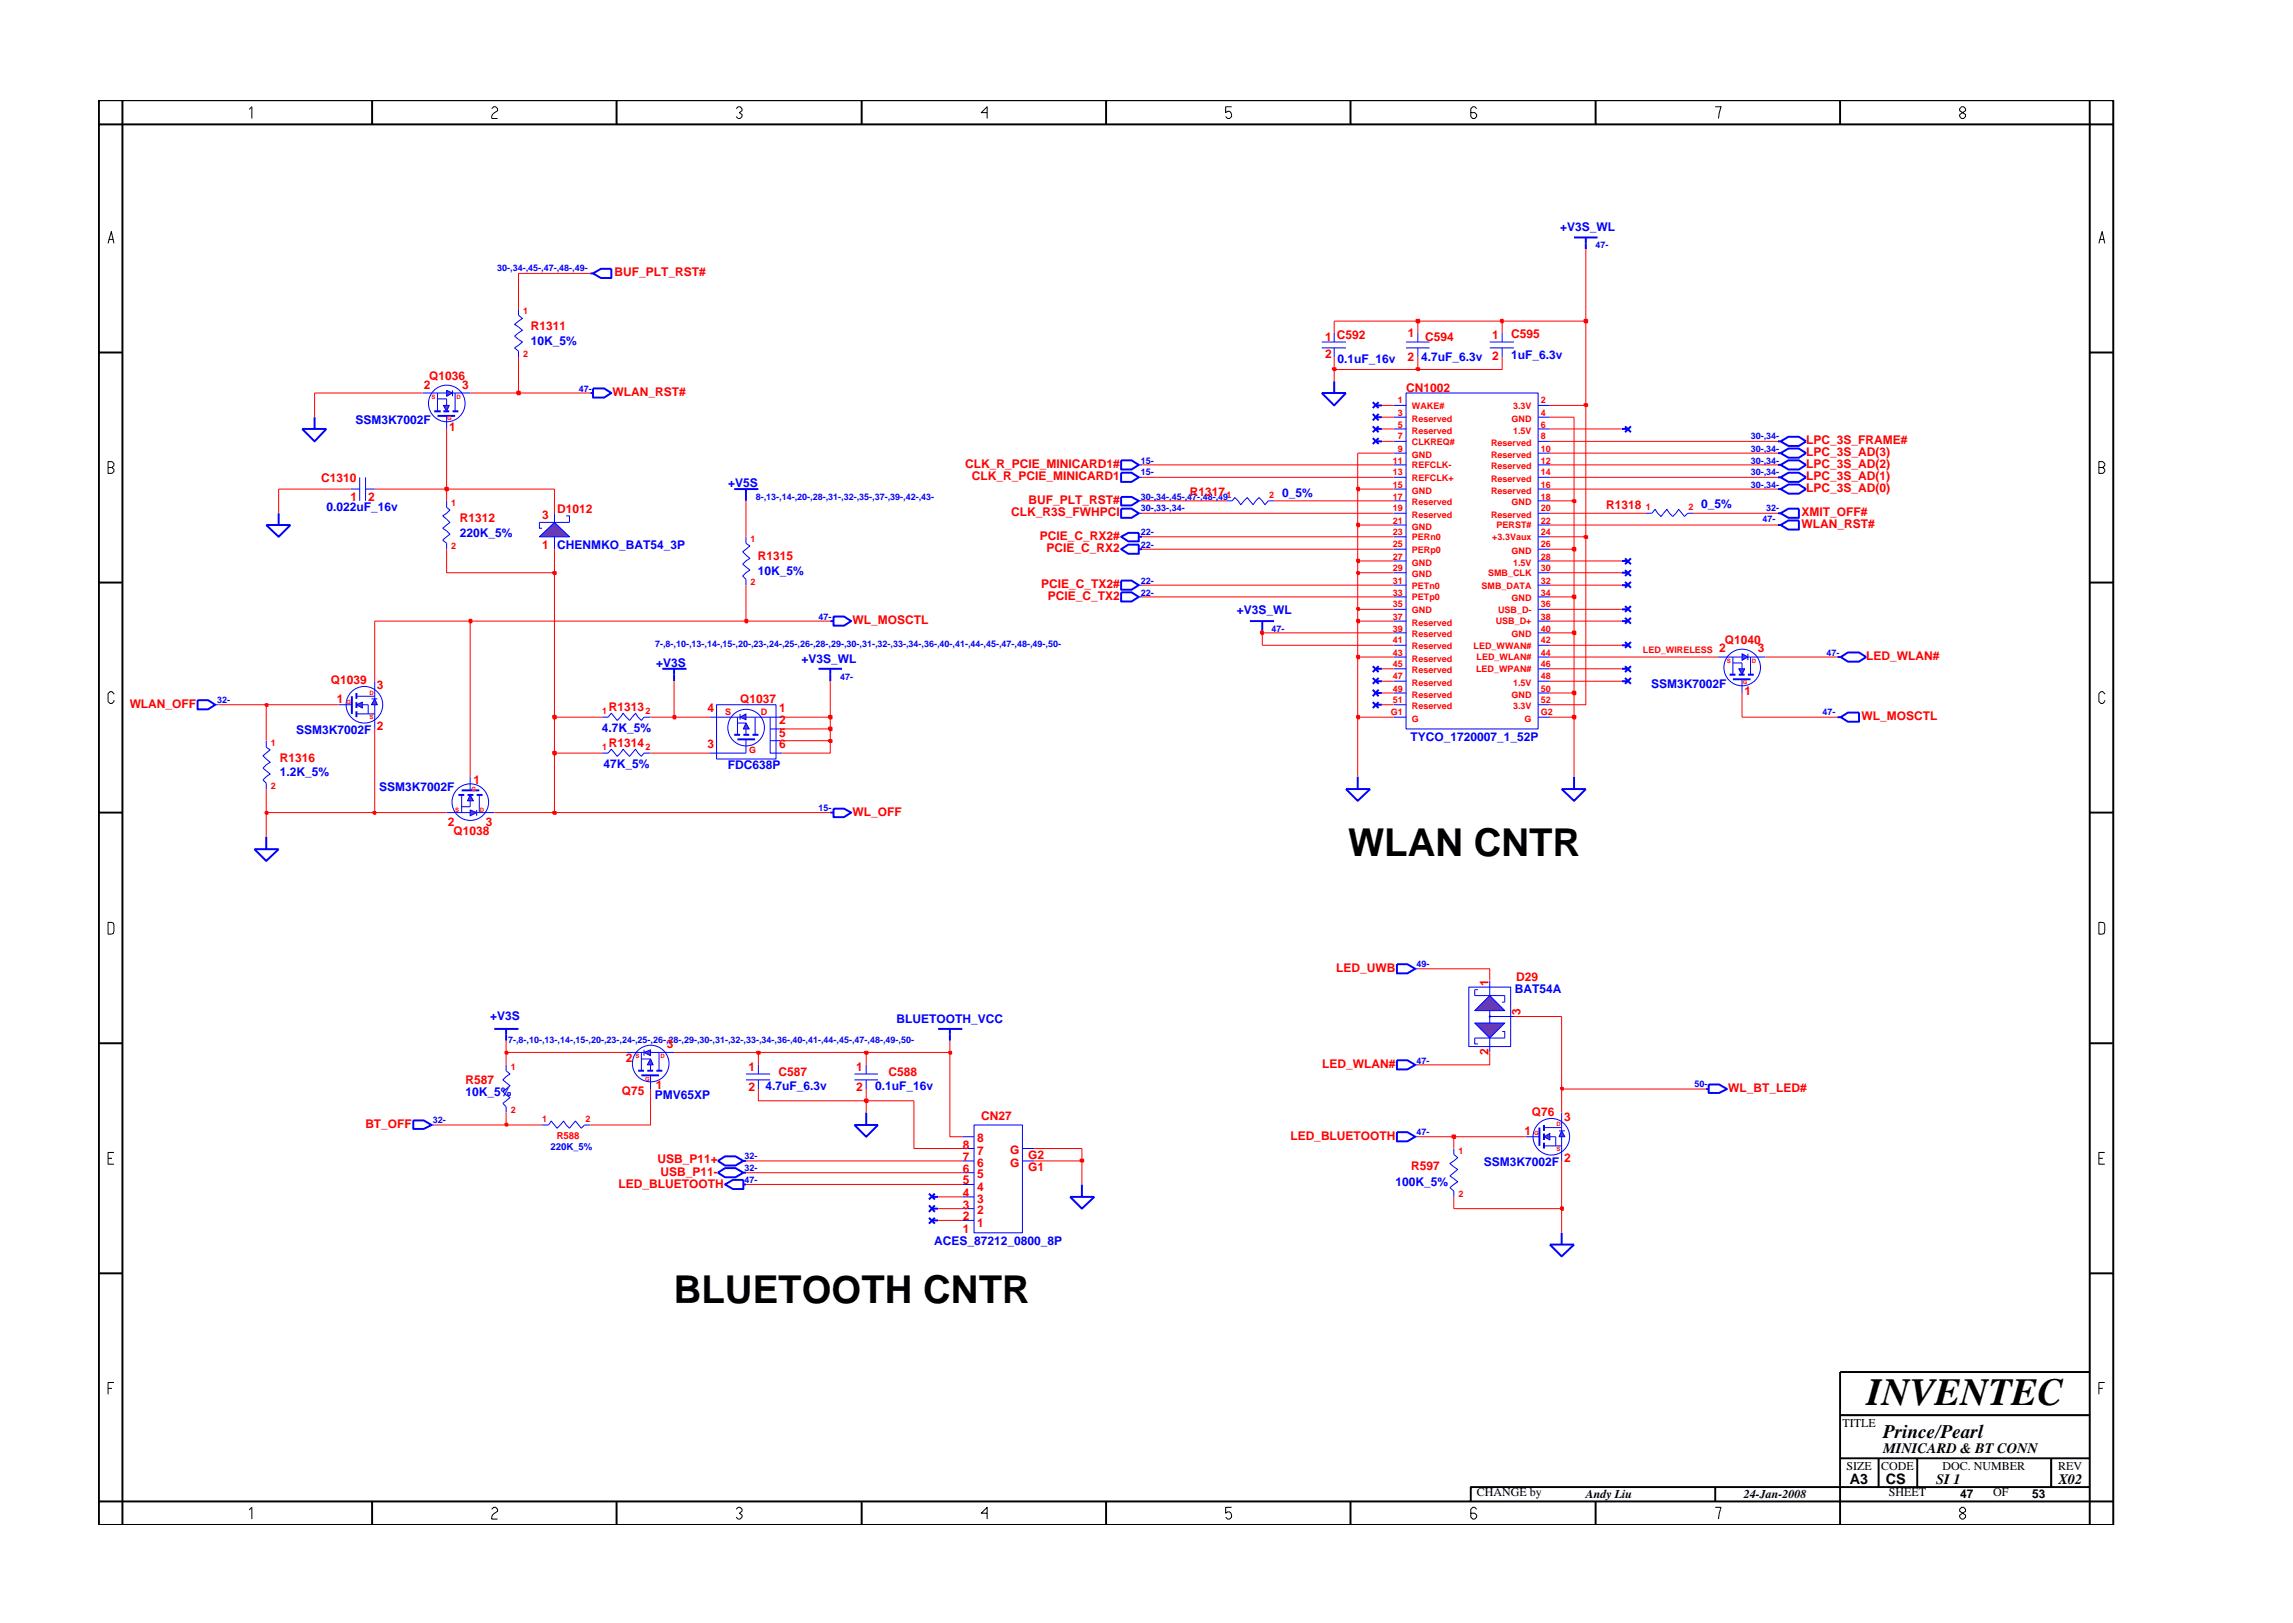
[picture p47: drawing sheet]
<svg xmlns="http://www.w3.org/2000/svg" width="297mm" height="210mm" viewBox="0 0 297 210" stroke-linecap="round" stroke-linejoin="round" font-family="sans-serif">
<defs><g id="words">
<g font-size="5">
<text x="174.6" y="110.9">WLAN CNTR</text>
<text x="87.3" y="168.8">BLUETOOTH CNTR</text>
<text x="241.8" y="182">INVENTEC</text>
</g>
<text font-size="2.5" x="244" y="186.3">Prince/Pearl</text>
<g font-size="1.9">
<text x="244" y="188.2">MINICARD &amp; BT CONN</text>
<text x="239.6" y="192.2">A3</text>
<text x="244.3" y="192.3">CS</text>
<text x="250.8" y="192.2">SI 1</text>
<text x="266.6" y="192.2">X02</text>
</g>
<g font-size="1.6" fill="#00f">
<text x="202.1" y="29.9">+V3S_WL</text>
<text x="68.8" y="44.7">10K_5%</text>
<text x="173.3" y="47">0.1uF_16v</text>
<text x="184.1" y="46.7">4.7uF_6.3v</text>
<text x="195.8" y="46.5">1uF_6.3v</text>
<text x="46.1" y="55">SSM3K7002F</text>
<text x="94.3" y="63.1">+V5S</text>
<text x="166.1" y="64.4">0_5%</text>
<text x="220.4" y="65.8">0_5%</text>
<text x="42.3" y="66.2">0.022uF_16v</text>
<text x="59.5" y="69.5">220K_5%</text>
<text x="72.2" y="71.1">CHENMKO_BAT54_3P</text>
<text x="98.2" y="74.5">10K_5%</text>
<text x="160.2" y="79.6">+V3S_WL</text>
<text x="85" y="86.4">+V3S</text>
<text x="103.8" y="85.9">+V3S_WL</text>
<text x="213.9" y="89.1">SSM3K7002F</text>
<text x="38.4" y="95.1">SSM3K7002F</text>
<text x="77.9" y="94.9">4.7K_5%</text>
<text x="182.7" y="96">TYCO_1720007_1_52P</text>
<text x="36.3" y="100.5">1.2K_5%</text>
<text x="78.2" y="99.5">47K_5%</text>
<text x="94.3" y="99.7">FDC638P</text>
<text x="49.1" y="102.5">SSM3K7002F</text>
<text x="196.3" y="128.6">BAT54A</text>
<text x="63.5" y="132.1">+V3S</text>
<text x="116.1" y="132.5">BLUETOOTH_VCC</text>
<text x="60.3" y="142">10K_5%</text>
<text x="84.8" y="142.3">PMV65XP</text>
<text x="99.2" y="141.2">4.7uF_6.3v</text>
<text x="113.4" y="141.1">0.1uF_16v</text>
<text x="180.8" y="153.6">100K_5%</text>
<text x="192.2" y="151.1">SSM3K7002F</text>
<text x="121" y="161.3">ACES_87212_0800_8P</text>
</g>
<g font-size="1.6" fill="#f00">
<text x="79.6" y="35.7">BUF_PLT_RST#</text>
<text x="68.8" y="42.8">R1311</text>
<text x="171.6" y="44.1">1 C592</text>
<text x="171.6" y="46.4">2</text>
<text x="182.3" y="46.7">2</text>
<text x="182.4" y="43.7">1</text>
<text x="184.6" y="44.2">C594</text>
<text x="193.3" y="44">1</text>
<text x="193.3" y="46.7">2</text>
<text x="195.8" y="43.8">C595</text>
<text x="54.9" y="50.4">2</text>
<text x="55.6" y="49.3">Q1036</text>
<text x="59.9" y="50.4">3</text>
<text x="79.4" y="51.3">WLAN_RST#</text>
<text x="182.1" y="50.7">CN1002</text>
<text x="58.2" y="55.8">1</text>
<text x="234" y="57.5">LPC_3S_FRAME#</text>
<text x="234" y="59.1">LPC_3S_AD(3)</text>
<text x="41.6" y="62.4">C1310</text>
<text x="45.4" y="64.9">1</text>
<text x="47.7" y="64.9">2</text>
<text x="125" y="60.6">CLK_R_PCIE_MINICARD1#</text>
<text x="125.9" y="62.2">CLK_R_PCIE_MINICARD1</text>
<text x="133.2" y="65.3">BUF_PLT_RST#</text>
<text x="154.1" y="64.2">R1317</text>
<text x="208.1" y="66">R1318</text>
<text x="234" y="60.6">LPC_3S_AD(2)</text>
<text x="234" y="62.2">LPC_3S_AD(1)</text>
<text x="234" y="63.8">LPC_3S_AD(0)</text>
<text x="59.5" y="67.7">R1312</text>
<text x="70.2" y="71.1">1</text>
<text x="70.2" y="67.3">3</text>
<text x="72.2" y="66.5">D1012</text>
<text x="131" y="66.8">CLK_R3S_FWHPCI</text>
<text x="134.7" y="70">PCIE_C_RX2#</text>
<text x="135.6" y="71.5">PCIE_C_RX2</text>
<text x="233.4" y="68.4">WLAN_RST#</text>
<text x="233.4" y="66.8">XMIT_OFF#</text>
<text x="98.2" y="72.5">R1315</text>
<text x="134.9" y="76.2">PCIE_C_TX2#</text>
<text x="135.7" y="77.7">PCIE_C_TX2</text>
<text x="110.4" y="80.9">WL_MOSCTL</text>
<text x="223.4" y="83.5">Q1040</text>
<text x="42.9" y="88.6">Q1039</text>
<text x="48.8" y="89.3">3</text>
<text x="222.7" y="84.5">2</text>
<text x="227.7" y="84.5">3</text>
<text x="241.8" y="85.5">LED_WLAN#</text>
<text x="16.8" y="91.7">WLAN_OFF</text>
<text x="43.6" y="91.1">1</text>
<text x="48.8" y="94.5">2</text>
<text x="78.9" y="92.1">R1313</text>
<text x="91.6" y="92.3">4</text>
<text x="95.9" y="91.1">Q1037</text>
<text x="101" y="92.3">1</text>
<text x="101" y="93.8">2</text>
<text x="101" y="95.4">5</text>
<text x="226" y="90">1</text>
<text x="241.2" y="93.2">WL_MOSCTL</text>
<text x="36.3" y="98.7">R1316</text>
<text x="61.3" y="101.6">1</text>
<text x="78.9" y="96.8">R1314</text>
<text x="91.6" y="96.9">3</text>
<text x="101" y="96.9">6</text>
<text x="58" y="107">2</text>
<text x="62.9" y="107">3</text>
<text x="110.4" y="105.7">WL_OFF</text>
<text x="58.7" y="108.1">Q1038</text>
<text x="173.1" y="125.9">LED_UWB</text>
<text x="192.8" y="127.7" transform="rotate(-90 192.8 127.7)">1</text>
<text x="196.4" y="127">D29</text>
<text x="197" y="131.5" transform="rotate(-90 197 131.5)">3</text>
<text x="81.1" y="137.6">2</text>
<text x="86.4" y="135.7">3</text>
<text x="192.8" y="136.7" transform="rotate(-90 192.8 136.7)">2</text>
<text x="60.3" y="140.5">R587</text>
<text x="80.6" y="141.9">Q75</text>
<text x="84.9" y="141.1">1</text>
<text x="97" y="138.7">1</text>
<text x="97" y="141.4">2</text>
<text x="100.9" y="139.5">C587</text>
<text x="110.9" y="138.7">1</text>
<text x="110.9" y="141.4">2</text>
<text x="115.1" y="139.5">C588</text>
<text x="171.3" y="138.4">LED_WLAN#</text>
<text x="223.9" y="141.4">WL_BT_LED#</text>
<text x="47.3" y="146.1">BT_OFF</text>
<text x="124.7" y="148.8">8</text>
<text x="126.6" y="149.6">7</text>
<text x="126.6" y="148">8</text>
<text x="127.1" y="145">CN27</text>
<text x="130.8" y="149.5">G</text>
<text x="167.2" y="147.7">LED_BLUETOOTH</text>
<text x="197.5" y="147.1">1</text>
<text x="198.4" y="144.6">Q76</text>
<text x="202.6" y="145.2">3</text>
<text x="80.1" y="153.9">LED_BLUETOOTH</text>
<text x="85.2" y="150.7">USB_P11+</text>
<text x="85.6" y="152.3">USB_P11-</text>
<text x="124.7" y="155.1">4</text>
<text x="124.7" y="153.4">5</text>
<text x="124.7" y="151.9">6</text>
<text x="124.7" y="150.4">7</text>
<text x="126.6" y="155.8">3</text>
<text x="126.6" y="154.3">4</text>
<text x="126.6" y="152.7">5</text>
<text x="126.6" y="151.1">6</text>
<text x="130.8" y="151.2">G</text>
<text x="133.2" y="151.7">G1</text>
<text x="133.2" y="150.2">G2</text>
<text x="182.8" y="151.6">R597</text>
<text x="202.6" y="150.5">2</text>
<text x="124.7" y="156.6">3</text>
<text x="124.7" y="159.7">1</text>
<text x="124.7" y="158.1">2</text>
<text x="126.6" y="158.9">1</text>
<text x="126.6" y="157.3">2</text>
</g>
<g font-size="1.6">
<text x="238.7" y="184.8">TITLE</text>
<text x="239.2" y="190.4">SIZE</text>
<text x="243.7" y="190.4">CODE</text>
<text x="251.6" y="190.4">DOC. NUMBER</text>
<text x="266.6" y="190.4">REV</text>
<text x="191.3" y="193.9">CHANGE by</text>
<text x="205.4" y="194.1">Andy Liu</text>
<text x="225.9" y="194.1">24-Jan-2008</text>
<text x="244.7" y="193.9">SHEET</text>
<text x="253.9" y="194.1">47</text>
<text x="258.2" y="193.9">OF</text>
<text x="263.3" y="194.1">53</text>
</g>
<g font-size="1.2" fill="#00f">
<text x="64.4" y="35.1">30-,34-,45-,47-,48-,49-</text>
<text x="206.7" y="32.1">47-</text>
<text x="75" y="50.7">47-</text>
<text x="226.8" y="56.9">30-,34-</text>
<text x="226.8" y="58.5">30-,34-</text>
<text x="97.9" y="64.8">8-,13-,14-,20-,28-,31-,32-,35-,37-,39-,42-,43-</text>
<text x="147.8" y="60.1">15-</text>
<text x="147.8" y="64.7">30-,34-,45-,47-,48-,49-</text>
<text x="147.8" y="61.6">15-</text>
<text x="226.8" y="61.6">30-,34-</text>
<text x="226.8" y="63.2">30-,34-</text>
<text x="226.8" y="60.1">30-,34-</text>
<text x="147.8" y="71">22-</text>
<text x="147.8" y="66.2">30-,33-,34-</text>
<text x="147.8" y="69.4">22-</text>
<text x="228.3" y="67.7">47-</text>
<text x="228.8" y="66.2">32-</text>
<text x="147.8" y="75.6">22-</text>
<text x="147.8" y="77.2">22-</text>
<text x="84.9" y="83.8">7-,8-,10-,13-,14-,15-,20-,23-,24-,25-,26-,28-,29-,30-,31-,32-,33-,34-,36-,40-,41-,44-,45-,47-,48-,49-,50-</text>
<text x="106" y="80.3">47-</text>
<text x="164.7" y="81.8">47-</text>
<text x="108.8" y="88.1">47-</text>
<text x="236.6" y="84.9">47-</text>
<text x="28.1" y="91.1">32-</text>
<text x="236.1" y="92.6">47-</text>
<text x="106" y="105.1">15-</text>
<text x="183.5" y="125.3">49-</text>
<text x="65.8" y="135.1">7-,8-,10-,13-,14-,15-,20-,23-,24-,25-,26-,28-,29-,30-,31-,32-,33-,34-,36-,40-,41-,44-,45-,47-,48-,49-,50-</text>
<text x="183.5" y="137.8">47-</text>
<text x="219.5" y="140.8">50-</text>
<text x="56.1" y="145.5">32-</text>
<text x="71.3" y="149">220K_5%</text>
<text x="183.5" y="147.1">47-</text>
<text x="96.5" y="150.1">32-</text>
<text x="96.5" y="153.3">47-</text>
<text x="96.5" y="151.8">32-</text>
</g>
<g font-size="1.2" fill="#f00">
<text x="67.8" y="40.7">1</text>
<text x="67.8" y="46.3">2</text>
<text x="181.1" y="52.3">1</text>
<text x="181.1" y="53.9">3</text>
<text x="182.9" y="53">WAKE#</text>
<text x="196" y="53">3.3V</text>
<text x="199.6" y="53.9">4</text>
<text x="199.6" y="52.3">2</text>
<text x="181.1" y="58.5">9</text>
<text x="181.1" y="56.9">7</text>
<text x="181.1" y="55.4">5</text>
<text x="182.9" y="59.3">GND</text>
<text x="182.9" y="57.6">CLKREQ#</text>
<text x="182.9" y="56.2">Reserved</text>
<text x="182.9" y="54.6">Reserved</text>
<text x="193.2" y="57.8">Reserved</text>
<text x="193.2" y="59.3">Reserved</text>
<text x="195.8" y="54.6">GND</text>
<text x="196" y="56.2">1.5V</text>
<text x="199.6" y="55.4">6</text>
<text x="199.6" y="56.9">8</text>
<text x="199.6" y="58.5">10</text>
<text x="58.4" y="65.6">1</text>
<text x="158.9" y="64.5">1</text>
<text x="164.4" y="64.5">2</text>
<text x="180.4" y="61.6">13</text>
<text x="180.4" y="60.1">11</text>
<text x="180.4" y="63.2">15</text>
<text x="180.4" y="64.7">17</text>
<text x="182.9" y="62.3">REFCLK+</text>
<text x="182.9" y="60.7">REFCLK-</text>
<text x="182.9" y="64">GND</text>
<text x="182.9" y="65.5">Reserved</text>
<text x="193.2" y="64">Reserved</text>
<text x="193.2" y="62.4">Reserved</text>
<text x="193.2" y="60.8">Reserved</text>
<text x="195.8" y="65.5">GND</text>
<text x="199.6" y="63.2">16</text>
<text x="199.6" y="64.7">18</text>
<text x="199.6" y="60.1">12</text>
<text x="199.6" y="61.6">14</text>
<text x="58.4" y="71.1">2</text>
<text x="97.2" y="70.2">1</text>
<text x="180.4" y="69.4">23</text>
<text x="180.4" y="70.9">25</text>
<text x="180.4" y="67.8">21</text>
<text x="180.4" y="66.2">19</text>
<text x="182.9" y="67.1">Reserved</text>
<text x="182.9" y="70">PERn0</text>
<text x="182.9" y="71.6">PERp0</text>
<text x="182.9" y="68.6">GND</text>
<text x="193.2" y="67.1">Reserved</text>
<text x="193.3" y="70">+3.3Vaux</text>
<text x="193.9" y="68.5">PERST#</text>
<text x="195.8" y="71.7">GND</text>
<text x="199.6" y="67.8">22</text>
<text x="199.6" y="66.2">20</text>
<text x="199.6" y="70.9">26</text>
<text x="199.6" y="69.4">24</text>
<text x="213.2" y="66.1">1</text>
<text x="218.8" y="66.1">2</text>
<text x="97.2" y="75.8">2</text>
<text x="180.4" y="75.6">31</text>
<text x="180.4" y="77.2">33</text>
<text x="180.4" y="72.5">27</text>
<text x="180.4" y="74">29</text>
<text x="182.9" y="76.2">PETn0</text>
<text x="182.9" y="77.8">PETp0</text>
<text x="182.9" y="73.3">GND</text>
<text x="182.9" y="74.8">GND</text>
<text x="191.9" y="76.2">SMB_DATA</text>
<text x="192.8" y="74.6">SMB_CLK</text>
<text x="195.8" y="77.9">GND</text>
<text x="196" y="73.3">1.5V</text>
<text x="199.6" y="77.2">34</text>
<text x="199.6" y="74">30</text>
<text x="199.6" y="75.6">32</text>
<text x="199.6" y="72.5">28</text>
<text x="180.4" y="78.7">35</text>
<text x="180.4" y="80.3">37</text>
<text x="180.4" y="81.8">39</text>
<text x="180.4" y="83.3">41</text>
<text x="182.9" y="79.4">GND</text>
<text x="182.9" y="81.1">Reserved</text>
<text x="182.9" y="82.6">Reserved</text>
<text x="193.8" y="80.9">USB_D+</text>
<text x="194.1" y="79.4">USB_D-</text>
<text x="195.8" y="82.6">GND</text>
<text x="199.6" y="83.3">42</text>
<text x="199.6" y="81.8">40</text>
<text x="199.6" y="80.3">38</text>
<text x="199.6" y="78.7">36</text>
<text x="180.4" y="86.5">45</text>
<text x="180.4" y="88">47</text>
<text x="180.4" y="89.6">49</text>
<text x="180.4" y="84.9">43</text>
<text x="182.9" y="85.7">Reserved</text>
<text x="182.9" y="87.2">Reserved</text>
<text x="182.9" y="88.8">Reserved</text>
<text x="182.9" y="84.1">Reserved</text>
<text x="190.9" y="84">LED_WWAN#</text>
<text x="191.2" y="87.1">LED_WPAN#</text>
<text x="191.3" y="85.6">LED_WLAN#</text>
<text x="196" y="88.8">1.5V</text>
<text x="199.6" y="84.9">44</text>
<text x="199.6" y="86.5">46</text>
<text x="199.6" y="88">48</text>
<text x="199.6" y="89.6">50</text>
<text x="212.8" y="84.5">LED_WIRELESS</text>
<text x="78" y="92.5">1</text>
<text x="83.6" y="92.5">2</text>
<text x="93.9" y="92.6">S</text>
<text x="98.6" y="92.6">D</text>
<text x="180.2" y="92.7">G1</text>
<text x="180.4" y="91.1">51</text>
<text x="182.9" y="93.5">G</text>
<text x="182.9" y="90.4">Reserved</text>
<text x="182.9" y="91.9">Reserved</text>
<text x="195.8" y="90.4">GND</text>
<text x="196" y="91.9">3.3V</text>
<text x="197.5" y="93.5">G</text>
<text x="199.6" y="91.1">52</text>
<text x="199.6" y="92.7">G2</text>
<text x="35.1" y="96.7">1</text>
<text x="78" y="97.1">1</text>
<text x="83.6" y="97.1">2</text>
<text x="97.1" y="97.6">G</text>
<text x="35.1" y="102.2">2</text>
<text x="66.2" y="138.7">1</text>
<text x="66.2" y="144.1">2</text>
<text x="70.2" y="145.3">1</text>
<text x="72.1" y="147.5">R588</text>
<text x="75.8" y="145.3">2</text>
<text x="188.9" y="149.5">1</text>
<text x="188.9" y="155.1">2</text>
</g>
<g font-size=".8" fill="#f00">
<text x="55.9" y="51.6">S</text>
<text x="59.1" y="51.6">D</text>
<text x="57.9" y="54.4">G</text>
<text x="47.9" y="90">D</text>
<text x="223.7" y="85.8">S</text>
<text x="225.7" y="88.6">G</text>
<text x="226.9" y="85.8">D</text>
<text x="44.9" y="91.2">G</text>
<text x="47.9" y="93.2">S</text>
<text x="59" y="105.2">S</text>
<text x="61.1" y="102.4">G</text>
<text x="62.2" y="105.2">D</text>
<text x="82.3" y="137.1">S</text>
<text x="85.5" y="137.1">D</text>
<text x="83.6" y="140">G</text>
<text x="198.7" y="147.1">G</text>
<text x="201.6" y="149.1">S</text>
<text x="201.6" y="145.9">D</text>
</g>
</g></defs>
<g fill="none" stroke="#00f" stroke-width=".25">
<path d="M203.9 30.8h3.1M205.4 30.8v1.5M171.2 50.9h3.2l-1.6 1.6zM172.8 49.4v1.5M177.8 56.8l.8 .7M177.8 55.2l.8 .8M177.8 52.1l.8 .8M178.3 57.2h.7M178.3 55.6h.7M178.3 52.5h.7M178.6 56.8l-.8 .7M178.6 55.2l-.8 .8"/>
<path d="M178.6 52.1l-.8 .8M210.1 55.6h.7M210.5 55.2l.8 .8M211.3 55.2l-.8 .8M230.3 58.7h.4M230.7 58.7l1-.6h1.3l1 .6-1 .6h-1.3zM95.1 63.4h3.1M96.6 63.4v1.5M145.2 64.4h1.4l.9 .5-.9 .6h-1.4zM145.2 76.7h1.4l.9 .6-.9 .6h-1.4zM145.2 61.2h1.4l.9 .6-.9 .6h-1.4zM145.2 75.2h1.4l.9 .6-.9 .6h-1.4z"/>
<path d="M145.2 69.5l1-.5h1.3v1.1h-1.3zM145.2 71.1l1-.5h1.3v1.1h-1.3zM147.5 69.5h.4M147.5 71.1h.4M210.1 75.8h.7M210.1 74.2h.7M210.5 75.4l.8 .7M210.5 73.9l.8 .7M211.3 75.4l-.8 .7M211.3 73.9l-.8 .7M230.3 66.5h.4M230.3 63.4h.4"/>
<path d="M230.3 60.2h.4M230.3 61.8h.4M230.3 68h.4M230.7 66.5l1-.6h1.3v1.2h-1.3zM230.7 63.4l1-.6h1.3l1 .6-1 .6h-1.3zM230.7 60.2l1-.6h1.3l1 .6-1 .6h-1.3zM230.7 61.8l1-.6h1.3l1 .6-1 .6h-1.3zM230.7 68l1-.6h1.3v1.2h-1.3zM161.9 80.5h3.1M163.5 80.5v1.5M177.8 86.3l.8 .8M177.8 89.4l.8 .8"/>
<path d="M177.8 91l.8 .7M178.3 86.6h.7M178.3 89.8h.7M178.3 91.3h.7M178.6 86.3l-.8 .8M178.6 89.4l-.8 .8M178.6 91l-.8 .7M210.1 88.3h.7M210.1 80.5h.7M210.5 87.8l.8 .8M210.5 80l.8 .8M211.3 87.8l-.8 .8"/>
<path d="M211.3 80l-.8 .8M238 85.1h.4M238.4 85.1l1-.6h1.4l1 .6-1 .6h-1.4zM33 110h3.1l-1.6 1.5zM34.5 108.4v1.6M59.8 102.4h2.3M174.4 102.2h3.1l-1.6 1.5zM175.9 100.6v1.6M202.3 102.2h3.1l-1.5 1.5zM203.9 100.6v1.6M64 133.3h3.2M65.6 133.3v1.5"/>
<path d="M121.5 133.3h3.2M123 133.3v1.5M181 137.4h1.3l1 .6-1 .5h-1.3zM181 124.9h1.3l1 .6-1 .6h-1.3zM53.5 145.1h1.4l1 .6-1 .5h-1.4zM93 151.9l.9-.6h1.4l1 .6-1 .6h-1.4zM93 150.4l.9-.6h1.4l1 .6-1 .6h-1.4zM93.9 153.4l1-.5h1.4v1.1h-1.4zM96.3 153.4h.3M96.3 151.9h.3M96.3 150.4h.3M120.3 154.6l.8 .8"/>
<path d="M120.8 155.1h.7M121.1 154.6l-.8 .8M138.6 155.1h3.2l-1.6 1.5zM140.2 153.4v1.7M181 146.7h1.3l1 .6-1 .6h-1.3z"/>
</g>
<g fill="none" stroke="#00f" stroke-width=".13">
<path d="M67.2 40.1v.7l.5 .5-1 .7 1 .8-1 .7 1 .8-1 .8 .5 .4v.8M171.2 45.1h3.2M171.2 44.3h3.2M172.8 43.1v1.2M172.8 45.1v1.2M180.5 52.5h1.6M180.5 57.2h1.6M180.5 54h1.6M180.5 55.6h1.6M180.5 58.7h1.6M182.1 50.9h17.1v43.5h-17.1zM182.1 44.3h3.1"/>
<path d="M182.1 45.1h3.1M183.7 43.1v1.2M183.7 45.1v1.2M193 45.1h3.1M193 44.3h3.1M194.6 43.1v1.2M194.6 45.1v1.2M199.2 52.5h1.6M199.2 54h1.6M199.2 58.7h1.6M199.2 57.2h1.6M199.2 55.6h1.6"/>
<path d="M96.6 69.5v.9l.5 .3-.9 .8 .9 .8-.9 .8 .9 .8-.9 .7 .4 .4v.8M147.5 64.9h.4M147.5 61.8h.4M147.5 75.8h.4M147.5 77.3h.4M158.9 64.9h.7l.4-.4 .7 .9 .9-.9 .7 .9 .8-.9 .8 .9 .4-.5h.7M180.5 64.9h1.6M180.5 61.8h1.6M180.5 71.1h1.6M180.5 77.3h1.6M180.5 63.4h1.6M180.5 68h1.6"/>
<path d="M180.5 74.2h1.6M180.5 60.2h1.6M180.5 69.5h1.6M180.5 75.8h1.6M180.5 66.5h1.6M180.5 72.7h1.6M180.5 78.9h1.6M199.2 64.9h1.6M199.2 61.8h1.6M199.2 71.1h1.6M199.2 75.8h1.6M199.2 68h1.6"/>
<path d="M199.2 72.7h1.6M199.2 78.9h1.6M199.2 60.2h1.6M199.2 69.5h1.6M199.2 77.3h1.6M199.2 66.5h1.6M199.2 63.4h1.6M199.2 74.2h1.6M213.2 66.5h.8l.4-.5 .8 .9 .7-.9 .8 .9 .8-.9 .7 .9 .4-.4h.8M34.5 96v.8l.5 .3-.9 .8 .9 .8-.9 .8 .9 .8-.9 .7 .4 .5v.7M78 97.6h.8l.4-.5 .8 .9 .7-.9 .9 .9 .7-.9 .8 .9 .3-.4h.9M78 92.9h.8l.4-.5 .8 .9 .7-.9 .9 .9 .7-.9 .8 .9 .3-.4h.9"/>
<path d="M180.5 80.5h1.6M180.5 83.6h1.6M180.5 86.6h1.6M180.5 89.8h1.6M180.5 82h1.6M180.5 85.1h1.6M180.5 88.3h1.6M180.5 91.3h1.6M180.5 92.9h1.6M199.2 82h1.6M199.2 85.1h1.6M199.2 88.3h1.6"/>
<path d="M199.2 80.5h1.6M199.2 83.6h1.6M199.2 86.6h1.6M199.2 89.8h1.6M199.2 91.3h1.6M199.2 92.9h1.6M60.9 100.6v1.8M65.6 138v.7l.5 .4-1 .8 1 .8-1 .7 1 .8-1 .7 .5 .5v.7M96.6 139.9h3.2M96.6 139.1h3.2M98.2 138v1.1M98.2 139.9v1.2"/>
<path d="M183.3 138h.4M183.3 125.5h.4M55.9 145.7h.3M183.3 147.3h.4"/>
</g>
<path d="M60.9 104.9l.9 .4-.9 .4z" fill="#3c3cc8"/>
<path d="M60.9 104.9l.9 .4-.9 .4zM61.8 104.9v.8" fill="none" stroke="#00f" stroke-width=".13"/>
<path d="M60.9 103l.4 .7h-.7z" fill="#3c3cc8"/>
<g fill="none" stroke="#00f" stroke-width=".13">
<path d="M57.9 64.9v.8l.4 .4-1 .7 1 .9-1 .7 1 .8-1 .8 .6 .4v.7M69.9 67.7h3.9M71.8 66.5v1.2M71.8 69.5v1.6M57.9 105.3h3M59.8 103v2.3M60.9 103l.4 .7h-.7zM60.9 103.7v.8h-1.1M61.8 105.3h2.2M62.1 103v2.3M188.3 148.8v.7l.5 .5-1 .7 1 .8-1 .8 1 .8-1 .8 .5 .4v.8"/>
<circle cx="60.9" cy="103.9" r="2.37"/>
</g>
<path d="M76.5 35.4h.3M76.8 35.4l1-.6h1.4v1.2h-1.4zM39.1 55.6h3.2l-1.5 1.6zM40.8 54v1.6M76.5 50.9h.3M76.8 50.3h1.5l.9 .6-.9 .6h-1.5zM59.4 103h.7M60.6 103h.7M61.8 103h.7M120.3 157.8l.8 .7M120.8 158.1h.7M121.1 157.8l-.8 .7" fill="none" stroke="#00f" stroke-width=".25"/>
<path d="M69.9 69.5l1.9-1.8 2 1.8z" fill="#3c3cc8"/>
<path d="M57.9 53.9v1.7M69.9 69.5l1.9-1.8 2 1.8zM69.9 67.7v.7h.3M73.3 66.8h.5v.9M27.9 91.3h.4" fill="none" stroke="#00f" stroke-width=".13"/>
<path d="M56.7 53.9h2.3M108 79.9h1.3l1 .6-1 .6h-1.3zM25.6 90.7h1.4l.9 .6-.9 .6h-1.4zM85.8 86.6h3.1M87.3 86.6v1.7M106 86.6h3.1M107.6 86.6v1.7M107.6 80.5h.4" fill="none" stroke="#00f" stroke-width=".25"/>
<path d="M57.9 50.6l.7 .3-.7 .4z" fill="#3c3cc8"/>
<path d="M57.9 50.6l.7 .3-.7 .4zM58.6 50.6v.7" fill="none" stroke="#00f" stroke-width=".13"/>
<path d="M57.4 52.5h.8l-.3 .8z" fill="#3c3cc8"/>
<g fill="none" stroke="#00f" stroke-width=".13">
<path d="M54.7 50.9h3.2M56.7 51.7h1.2v.8M56.7 50.9v2.4M57.4 52.5h.8l-.3 .8zM58.6 50.9h2.3M59 50.9v2.4M45.4 63.4h1.2M46.6 61.8v3.1M47.4 63.4h1.1M47.4 61.8v3.1M147.5 66.5h.4M84.3 139.3v1.8"/>
<path d="M110.7 139.1h3M110.7 139.9h3M112.2 138v1.1M112.2 139.9v1.2M124.7 153.4h1.5M124.7 150.4h1.5M124.7 147.3h1.5M124.7 156.6h1.5M124.7 158.1h1.5M124.7 155.1h1.5M124.7 151.9h1.5M124.7 148.8h1.5"/>
<path d="M126.2 145.7h6.2v14h-6.2zM132.4 150.4h1.6M132.4 148.8h1.6"/>
<circle cx="57.9" cy="52.3" r="2.37"/>
</g>
<g fill="none" stroke="#00f" stroke-width=".25">
<path d="M56.2 53.3h.9M57.4 53.3h.8M58.6 53.3h.8M177.8 53.6l.8 .9M178.3 54h.7M178.6 53.6l-.8 .9M145.2 65.9h1.4l.9 .6-.9 .6h-1.4zM210.1 72.7h.7M210.5 72.3l.8 .8M211.3 72.3l-.8 .8M210.1 86.6h.7M210.5 86.3l.8 .8"/>
<path d="M211.3 86.3l-.8 .8M83.1 139.3h2.3M110.7 145.7h3l-1.5 1.6zM112.2 144.1v1.6M202.3 159.7v1.5M221 141.1h.3M221.3 140.5h1.4l1 .6-1 .5h-1.4zM200.8 161.2h3.1l-1.6 1.6z"/>
</g>
<path d="M83.4 136.3l.9-.3v.8z" fill="#3c3cc8"/>
<path d="M83.4 136.3l.9-.3v.8zM83.4 136v.8" fill="none" stroke="#00f" stroke-width=".13"/>
<path d="M84.3 137.2l.3 .8h-.8z" fill="#3c3cc8"/>
<g fill="none" stroke="#00f" stroke-width=".13">
<path d="M225.7 88v1.8M81.1 136.3h2.3M83.1 137.2h1.2M83.1 136.3v2.4M84.3 137.2l.3 .8h-.8zM84.3 136.3h3M84.3 138v.7M85.4 136.3v2.4M70.2 145.7h.9l.3-.5 .8 1 .8-1 .8 1 .7-1 .8 1 .4-.5h.8"/>
<circle cx="84.3" cy="137.8" r="2.37"/>
</g>
<path d="M230.3 57.2h.4M230.7 57.2l1-.6h1.3l1 .6-1 .6h-1.3zM210.1 78.9h.7M210.5 78.5l.8 .8M211.3 78.5l-.8 .8M224.5 88h2.3M238 92.9h.4M238.4 92.9l1-.6h1.4v1.2h-1.4zM82.7 138.7h.7M83.8 138.7h.8M85 138.7h.8" fill="none" stroke="#00f" stroke-width=".25"/>
<path d="M225.7 84.7l.7 .4-.7 .4z" fill="#3c3cc8"/>
<path d="M225.7 84.7l.7 .4-.7 .4zM226.4 84.7v.8" fill="none" stroke="#00f" stroke-width=".13"/>
<path d="M225.2 86.6h.8l-.3 .8z" fill="#3c3cc8"/>
<g fill="none" stroke="#00f" stroke-width=".13">
<path d="M43.9 91.3h1.7M222.5 85.1h3.2M224.5 85.1v2.3M224.5 85.9h1.2v.7M225.2 86.6h.8l-.3 .8zM226.4 85.1h2.3M226.8 85.1v2.3"/>
<circle cx="225.7" cy="86.5" r="2.37"/>
</g>
<path d="M45.6 90.2v2.3M224.1 87.4h.7M225.2 87.4h.8M226.4 87.4h.8M107.6 105.3h.4M108 104.8h1.3l1 .5-1 .6h-1.3z" fill="none" stroke="#00f" stroke-width=".25"/>
<path d="M48.5 90.5l.4 .8h-.8z" fill="#3c3cc8"/>
<path d="M48.1 90.5h.8M48.5 90.5l.4 .8h-.8z" fill="none" stroke="#00f" stroke-width=".13"/>
<path d="M46.2 91.3l.7-.3v.7z" fill="#3c3cc8"/>
<g fill="none" stroke="#00f" stroke-width=".13">
<path d="M46.2 90.2h2.3M46.2 91.3l.7-.3v.7zM46.2 92.5h2.3M46.9 91.3h.8v1.2M48.5 88.3v2.2M48.5 91.3v3.1M96.6 95.8v1.8"/>
<circle cx="47.2" cy="91.3" r="2.37"/>
</g>
<path d="M34.5 68h3.1l-1.5 1.5zM36.1 66.5v1.5M46.2 89.8v.7M46.2 91v.7M46.2 92.1v.8M95.5 95.8h2.3" fill="none" stroke="#00f" stroke-width=".25"/>
<path d="M95.9 92.9l.7-.4v.7z" fill="#3c3cc8"/>
<path d="M95.9 92.9l.7-.4v.7zM95.9 92.5v.7" fill="none" stroke="#00f" stroke-width=".13"/>
<path d="M96.6 93.7l.5 .7h-.8z" fill="#3c3cc8"/>
<g fill="none" stroke="#00f" stroke-width=".13">
<path d="M92 92.9h3.9M92 97.6h4.6M92.8 91.3h7.7v7h-7.7zM95.5 93.7h1.1M95.5 92.9v2.3M96.6 93.7l.5 .7h-.8zM96.6 92.9h4.8M96.6 94.4v.8M97.8 92.9v2.3M99.8 96h1.6M99.8 92.9v4.7h1.6M99.8 94.4h1.6"/>
<path d="M197.6 147.3h1.8"/>
<circle cx="96.7" cy="94.3" r="2.37"/>
</g>
<path d="M95.1 95.2h.8M96.3 95.2h.8M97.5 95.2h.7M199.4 146.1v2.3" fill="none" stroke="#00f" stroke-width=".25"/>
<path d="M202.3 146.5l.4 .8h-.7z" fill="#3c3cc8"/>
<path d="M202 146.5h.7M202.3 146.5l.4 .8h-.7z" fill="none" stroke="#00f" stroke-width=".13"/>
<path d="M200 147.3l.8-.5v.9z" fill="#3c3cc8"/>
<g fill="none" stroke="#00f" stroke-width=".13">
<path d="M200 147.3l.8-.5v.9zM200 148.4h2.3M200 146.1h2.3M200.8 147.3h.7v1.1M202.3 144.1v2.4M202.3 147.3v3.1"/>
<circle cx="201" cy="147.3" r="2.37"/>
</g>
<path d="M177.8 87.8l.8 .8M178.3 88.3h.7M178.6 87.8l-.8 .8M200 145.7v.8M200 146.8v.9M200 148v.8" fill="none" stroke="#00f" stroke-width=".25"/>
<path d="M191 132.5h3.9l-1.9 2z" fill="#3c3cc8"/>
<path d="M191 132.5h3.9l-1.9 2z" fill="none" stroke="#00f" stroke-width=".13"/>
<path d="M193 129l1.9 1.9h-3.9z" fill="#3c3cc8"/>
<path d="M191 129h3.9M191 134.5h3.9M193 129l1.9 1.9h-3.9zM193 131.7h3.1" fill="none" stroke="#00f" stroke-width=".13"/>
<circle cx="193" cy="131.7" r=".08" fill="#3c3cc8"/>
<g fill="none" stroke="#00f" stroke-width=".13">
<path d="M147.5 60.2h.4M190.3 127.9h5.4v7.7h-5.4zM191 134.5v.7h.5M191.5 128.2h-.5v.8M193 130.9v1.6M193 127v2M193 134.5v1.8M194.6 133.6h.3v.9M194.9 129v.8h-.3"/>
<circle cx="193" cy="131.7" r=".08"/>
</g>
<path d="M145.2 59.6h1.4l.9 .6-.9 .6h-1.4zM210.1 83.6h.7M210.5 83.2l.8 .7M211.3 83.2l-.8 .7M120.3 156.2l.8 .8M120.8 156.6h.7M121.1 156.2l-.8 .8" fill="none" stroke="#00f" stroke-width=".25"/>
<path d="M121.5 156.6h3.2M121.5 158.1h3.2M188.3 155.1v1.5h14v3.1" fill="none" stroke="#f00" stroke-width=".13"/>
<path d="M202.2 156.4h.3v.3h-.3z" fill="#8e2323"/>
<path d="M202.2 156.4h.3v.3h-.3z" fill="none" stroke="#f00" stroke-width=".25"/>
<path d="M96.6 150.4h28.1M96.6 153.4h28.1M96.6 151.9h28.1M121.5 155.1h3.2M134 150.4h6.2v3M202.3 150.4v6.2" fill="none" stroke="#f00" stroke-width=".13"/>
<path d="M140 150.2h.3v.3h-.3z" fill="#8e2323"/>
<path d="M140 150.2h.3v.3h-.3z" fill="none" stroke="#f00" stroke-width=".25"/>
<path d="M123 136.3v11h1.7M118.4 142.6v6.2h6.3M134 148.8h6.2v1.6M183.7 147.3h4.6v1.5" fill="none" stroke="#f00" stroke-width=".13"/>
<path d="M188.2 147.1h.3v.3h-.3z" fill="#8e2323"/>
<path d="M188.2 147.1h.3v.3h-.3z" fill="none" stroke="#f00" stroke-width=".25"/>
<path d="M56.2 145.7h9.4M188.3 147.3h9.3" fill="none" stroke="#f00" stroke-width=".13"/>
<path d="M65.5 145.6h.2v.2h-.2z" fill="#8e2323"/>
<path d="M65.5 145.6h.2v.2h-.2z" fill="none" stroke="#f00" stroke-width=".25"/>
<path d="M65.6 144.1v1.6h4.6M84.3 141.1v4.6h-7.8M98.2 141.1v1.5h14v1.5M202.3 141.1v3" fill="none" stroke="#f00" stroke-width=".13"/>
<path d="M112 142.4h.4v.4h-.4z" fill="#8e2323"/>
<path d="M112 142.4h.4v.4h-.4z" fill="none" stroke="#f00" stroke-width=".25"/>
<path d="M112.2 141.1v1.5h6.2" fill="none" stroke="#f00" stroke-width=".13"/>
<path d="M202.2 140.9h.3v.3h-.3z" fill="#8e2323"/>
<path d="M202.2 140.9h.3v.3h-.3z" fill="none" stroke="#f00" stroke-width=".25"/>
<path d="M65.6 136.3v1.7M98.2 136.3v1.7M112.2 136.3v1.7M193 136.3v1.7h-9.3M202.3 131.7v9.4h18.7" fill="none" stroke="#f00" stroke-width=".13"/>
<path d="M65.5 136.3h.2v.2h-.2z" fill="#8e2323"/>
<path d="M65.5 136.3h.2v.2h-.2z" fill="none" stroke="#f00" stroke-width=".25"/>
<path d="M65.6 134.8v1.5h15.5M87.3 136.3h10.9" fill="none" stroke="#f00" stroke-width=".13"/>
<path d="M98.1 136.3h.3v.2h-.3z" fill="#8e2323"/>
<path d="M98.1 136.3h.3v.2h-.3z" fill="none" stroke="#f00" stroke-width=".25"/>
<path d="M98.2 136.3h14" fill="none" stroke="#f00" stroke-width=".13"/>
<path d="M112 136.3h.4v.2h-.4z" fill="#8e2323"/>
<path d="M112 136.3h.4v.2h-.4z" fill="none" stroke="#f00" stroke-width=".25"/>
<path d="M112.2 136.3h10.8" fill="none" stroke="#f00" stroke-width=".13"/>
<path d="M123 136.3h.2v.2h-.2z" fill="#8e2323"/>
<path d="M123 136.3h.2v.2h-.2z" fill="none" stroke="#f00" stroke-width=".25"/>
<path d="M34.5 105.3v3.1M123 134.8v1.5M183.7 125.5h9.3v1.5M196.1 131.7h6.2" fill="none" stroke="#f00" stroke-width=".13"/>
<path d="M34.4 105.2h.3v.2h-.3z" fill="#8e2323"/>
<path d="M34.4 105.2h.3v.2h-.3z" fill="none" stroke="#f00" stroke-width=".25"/>
<path d="M34.5 102.2v3.1h14" fill="none" stroke="#f00" stroke-width=".13"/>
<path d="M48.4 105.2h.2v.2h-.2z" fill="#8e2323"/>
<path d="M48.4 105.2h.2v.2h-.2z" fill="none" stroke="#f00" stroke-width=".25"/>
<path d="M48.5 94.4v10.9h9.4M64 105.3h7.8" fill="none" stroke="#f00" stroke-width=".13"/>
<path d="M71.7 105.2h.3v.2h-.3z" fill="#8e2323"/>
<path d="M71.7 105.2h.3v.2h-.3z" fill="none" stroke="#f00" stroke-width=".25"/>
<path d="M60.9 80.5v20.1M71.8 97.6v7.7h35.8M175.9 92.9v7.7M203.9 92.9v7.7" fill="none" stroke="#f00" stroke-width=".13"/>
<path d="M71.7 97.4h.3v.3h-.3z" fill="#8e2323"/>
<path d="M71.7 97.4h.3v.3h-.3z" fill="none" stroke="#f00" stroke-width=".25"/>
<path d="M34.5 91.3v4.7M71.8 92.9v4.7h6.2M84.3 97.6h7.7M101.4 96h6.2v1.6h-6.2" fill="none" stroke="#f00" stroke-width=".13"/>
<path d="M107.4 95.9h.3v.2h-.3z" fill="#8e2323"/>
<path d="M107.4 95.9h.3v.2h-.3z" fill="none" stroke="#f00" stroke-width=".25"/>
<path d="M101.4 94.4h6.2v1.6" fill="none" stroke="#f00" stroke-width=".13"/>
<path d="M107.4 94.3h.3v.3h-.3z" fill="#8e2323"/>
<path d="M107.4 94.3h.3v.3h-.3z" fill="none" stroke="#f00" stroke-width=".25"/>
<path d="M107.6 92.9v1.5" fill="none" stroke="#f00" stroke-width=".13"/>
<path d="M71.7 92.7h.3v.4h-.3z" fill="#8e2323"/>
<path d="M71.7 92.7h.3v.4h-.3z" fill="none" stroke="#f00" stroke-width=".25"/>
<path d="M71.8 74.2v18.7h6.2M84.3 92.9h3" fill="none" stroke="#f00" stroke-width=".13"/>
<path d="M87.2 92.7h.3v.4h-.3z" fill="#8e2323"/>
<path d="M87.2 92.7h.3v.4h-.3z" fill="none" stroke="#f00" stroke-width=".25"/>
<path d="M87.3 88.3v4.6h4.7M101.4 92.9h6.2" fill="none" stroke="#f00" stroke-width=".13"/>
<path d="M107.4 92.7h.3v.4h-.3z" fill="#8e2323"/>
<path d="M107.4 92.7h.3v.4h-.3z" fill="none" stroke="#f00" stroke-width=".25"/>
<path d="M107.6 88.3v4.6" fill="none" stroke="#f00" stroke-width=".13"/>
<path d="M175.8 92.7h.3v.4h-.3z" fill="#8e2323"/>
<path d="M175.8 92.7h.3v.4h-.3z" fill="none" stroke="#f00" stroke-width=".25"/>
<path d="M175.9 85.1v7.8h4.6M200.8 92.9h3.1" fill="none" stroke="#f00" stroke-width=".13"/>
<path d="M203.7 92.7h.4v.4h-.4z" fill="#8e2323"/>
<path d="M203.7 92.7h.4v.4h-.4z" fill="none" stroke="#f00" stroke-width=".25"/>
<path d="M28.3 91.3h6.2M203.9 89.8v3.1M225.7 89.8v3.1h12.3" fill="none" stroke="#f00" stroke-width=".13"/>
<path d="M34.4 91.2h.3v.3h-.3z" fill="#8e2323"/>
<path d="M34.4 91.2h.3v.3h-.3z" fill="none" stroke="#f00" stroke-width=".25"/>
<path d="M205.4 69.5v21.8h-4.6M34.5 91.3h9.4M179 91.3h1.5M179 89.8h1.5M200.8 89.8h3.1" fill="none" stroke="#f00" stroke-width=".13"/>
<path d="M203.7 89.6h.4v.3h-.4z" fill="#8e2323"/>
<path d="M203.7 89.6h.4v.3h-.4z" fill="none" stroke="#f00" stroke-width=".25"/>
<path d="M48.5 80.5v7.8M179 86.6h1.5M179 88.3h1.5M200.8 86.6h9.3M200.8 88.3h9.3M203.9 82v7.8" fill="none" stroke="#f00" stroke-width=".13"/>
<path d="M175.8 84.9h.3v.4h-.3z" fill="#8e2323"/>
<path d="M175.8 84.9h.3v.4h-.3z" fill="none" stroke="#f00" stroke-width=".25"/>
<path d="M163.5 82v1.6h17M175.9 80.5v4.6h4.6M200.8 85.1h21.7M200.8 83.6h9.3M228.7 85.1h9.3" fill="none" stroke="#f00" stroke-width=".13"/>
<path d="M163.4 81.8h.2v.4h-.2z" fill="#8e2323"/>
<path d="M163.4 81.8h.2v.4h-.2z" fill="none" stroke="#f00" stroke-width=".25"/>
<path d="M163.5 82h17M200.8 82h3.1" fill="none" stroke="#f00" stroke-width=".13"/>
<path d="M203.7 81.8h.4v.4h-.4z" fill="#8e2323"/>
<path d="M203.7 81.8h.4v.4h-.4z" fill="none" stroke="#f00" stroke-width=".25"/>
<path d="M203.9 77.3v4.7M48.5 80.5h12.4" fill="none" stroke="#f00" stroke-width=".13"/>
<path d="M60.8 80.3h.3v.3h-.3z" fill="#8e2323"/>
<path d="M60.8 80.3h.3v.3h-.3z" fill="none" stroke="#f00" stroke-width=".25"/>
<path d="M60.9 80.5h35.7" fill="none" stroke="#f00" stroke-width=".13"/>
<path d="M96.5 80.3h.3v.3h-.3z" fill="#8e2323"/>
<path d="M96.5 80.3h.3v.3h-.3z" fill="none" stroke="#f00" stroke-width=".25"/>
<path d="M96.6 75.8v4.7h11" fill="none" stroke="#f00" stroke-width=".13"/>
<path d="M175.8 80.3h.3v.3h-.3z" fill="#8e2323"/>
<path d="M175.8 80.3h.3v.3h-.3z" fill="none" stroke="#f00" stroke-width=".25"/>
<path d="M175.9 78.9v1.6h4.6M200.8 80.5h9.3" fill="none" stroke="#f00" stroke-width=".13"/>
<path d="M175.8 78.8h.3v.2h-.3z" fill="#8e2323"/>
<path d="M175.8 78.8h.3v.2h-.3z" fill="none" stroke="#f00" stroke-width=".25"/>
<path d="M147.9 77.3h32.6M175.9 74.2v4.7h4.6M200.8 78.9h9.3M200.8 77.3h3.1" fill="none" stroke="#f00" stroke-width=".13"/>
<path d="M203.7 77.2h.4v.3h-.4z" fill="#8e2323"/>
<path d="M203.7 77.2h.4v.3h-.4z" fill="none" stroke="#f00" stroke-width=".25"/>
<path d="M57.9 71.1v3.1h13.9M147.9 75.8h32.6M200.8 75.8h9.3M203.9 71.1v6.2" fill="none" stroke="#f00" stroke-width=".13"/>
<path d="M71.7 74.1h.3v.3h-.3z" fill="#8e2323"/>
<path d="M71.7 74.1h.3v.3h-.3z" fill="none" stroke="#f00" stroke-width=".25"/>
<path d="M71.8 71.1v3.1" fill="none" stroke="#f00" stroke-width=".13"/>
<path d="M175.8 74.1h.3v.3h-.3z" fill="#8e2323"/>
<path d="M175.8 74.1h.3v.3h-.3z" fill="none" stroke="#f00" stroke-width=".25"/>
<path d="M175.9 72.7v1.5h4.6M200.8 74.2h9.3" fill="none" stroke="#f00" stroke-width=".13"/>
<path d="M175.8 72.5h.3v.3h-.3z" fill="#8e2323"/>
<path d="M175.8 72.5h.3v.3h-.3z" fill="none" stroke="#f00" stroke-width=".25"/>
<path d="M147.9 71.1h32.6M175.9 68v4.7h4.6M200.8 72.7h9.3M200.8 71.1h3.1" fill="none" stroke="#f00" stroke-width=".13"/>
<path d="M203.7 71h.4v.3h-.4z" fill="#8e2323"/>
<path d="M203.7 71h.4v.3h-.4z" fill="none" stroke="#f00" stroke-width=".25"/>
<path d="M96.6 64.9v4.6M147.9 69.5h32.6M200.8 69.5h4.6M203.9 64.9v6.2" fill="none" stroke="#f00" stroke-width=".13"/>
<path d="M205.3 69.5h.3v.2h-.3z" fill="#8e2323"/>
<path d="M205.3 69.5h.3v.2h-.3z" fill="none" stroke="#f00" stroke-width=".25"/>
<path d="M205.4 52.5v17" fill="none" stroke="#f00" stroke-width=".13"/>
<path d="M175.8 67.8h.3v.4h-.3z" fill="#8e2323"/>
<path d="M175.8 67.8h.3v.4h-.3z" fill="none" stroke="#f00" stroke-width=".25"/>
<path d="M36.1 63.4v3.1M57.9 63.4v1.5M71.8 63.4v3.1M147.9 66.5h32.6M147.9 64.9h11M165 64.9h15.5M175.9 63.4v4.6h4.6M200.8 68h29.5M200.8 66.5h12.4M200.8 64.9h3.1M219.4 66.5h10.9" fill="none" stroke="#f00" stroke-width=".13"/>
<path d="M203.7 64.8h.4v.3h-.4z" fill="#8e2323"/>
<path d="M203.7 64.8h.4v.3h-.4z" fill="none" stroke="#f00" stroke-width=".25"/>
<path d="M203.9 54v10.9M36.1 63.4h9.3M48.5 63.4h9.4" fill="none" stroke="#f00" stroke-width=".13"/>
<path d="M57.7 63.2h.3v.3h-.3z" fill="#8e2323"/>
<path d="M57.7 63.2h.3v.3h-.3z" fill="none" stroke="#f00" stroke-width=".25"/>
<path d="M57.9 55.6v7.8h13.9" fill="none" stroke="#f00" stroke-width=".13"/>
<path d="M175.8 63.2h.3v.3h-.3z" fill="#8e2323"/>
<path d="M175.8 63.2h.3v.3h-.3z" fill="none" stroke="#f00" stroke-width=".25"/>
<g fill="none" stroke="#f00" stroke-width=".13">
<path d="M40.8 50.9v3.1M179 57.2h1.5M179 55.6h1.5M179 52.5h1.5M179 54h1.5M180.5 58.7h-4.6v4.7h4.6M200.8 58.7h29.5M200.8 57.2h29.5M200.8 55.6h9.3M200.8 52.5h4.6M200.8 54h3.1M147.9 61.8h32.6"/>
<path d="M147.9 60.2h32.6M200.8 63.4h29.5M200.8 61.8h29.5M200.8 60.2h29.5"/>
</g>
<path d="M205.3 52.4h.3v.2h-.3z" fill="#8e2323"/>
<path d="M205.3 52.4h.3v.2h-.3z" fill="none" stroke="#f00" stroke-width=".25"/>
<path d="M40.8 50.9h13.9M60.9 50.9h6.3M205.4 41.6v10.9" fill="none" stroke="#f00" stroke-width=".13"/>
<path d="M67 50.7h.3v.4h-.3z" fill="#8e2323"/>
<path d="M67 50.7h.3v.4h-.3z" fill="none" stroke="#f00" stroke-width=".25"/>
<path d="M67.2 46.3v4.6h9.3M172.8 47.9v1.5" fill="none" stroke="#f00" stroke-width=".13"/>
<path d="M172.7 47.7h.3v.2h-.3z" fill="#8e2323"/>
<path d="M172.7 47.7h.3v.2h-.3z" fill="none" stroke="#f00" stroke-width=".25"/>
<path d="M172.8 46.3v1.6h10.9" fill="none" stroke="#f00" stroke-width=".13"/>
<path d="M183.5 47.7h.3v.2h-.3z" fill="#8e2323"/>
<path d="M183.5 47.7h.3v.2h-.3z" fill="none" stroke="#f00" stroke-width=".25"/>
<path d="M183.7 46.3v1.6h10.9v-1.6M183.7 43.1v-1.5h-10.9v1.5M194.6 41.6v1.5" fill="none" stroke="#f00" stroke-width=".13"/>
<path d="M183.5 41.4h.3v.4h-.3z" fill="#8e2323"/>
<path d="M183.5 41.4h.3v.4h-.3z" fill="none" stroke="#f00" stroke-width=".25"/>
<path d="M183.7 41.6h10.9" fill="none" stroke="#f00" stroke-width=".13"/>
<path d="M194.4 41.4h.3v.4h-.3z" fill="#8e2323"/>
<path d="M194.4 41.4h.3v.4h-.3z" fill="none" stroke="#f00" stroke-width=".25"/>
<path d="M194.6 41.6h10.8" fill="none" stroke="#f00" stroke-width=".13"/>
<path d="M205.3 41.4h.3v.4h-.3z" fill="#8e2323"/>
<path d="M205.3 41.4h.3v.4h-.3z" fill="none" stroke="#f00" stroke-width=".25"/>
<path d="M76.5 35.4h-9.3v4.7M205.4 32.3v9.3" fill="none" stroke="#f00" stroke-width=".13"/>
<g fill="none" stroke="#000" stroke-width=".25">
<path d="M12.8 13h261v184.6h-261zM15.9 13v184.6M48.2 13v3.1M79.9 13v3.1M111.6 13v3.1M143.3 13v3.1M174.9 13v3.1M206.7 13v3.1M238.4 13v3.1M270.7 13v184.6M273.8 16.1h-261M12.8 45.7h3.1"/>
<path d="M270.7 45.7h3.1M12.8 75.5h3.1M270.7 75.5h3.1M12.8 105.3h3.1M270.7 105.3h3.1M12.8 135.2h3.1M270.7 135.2h3.1M12.8 165h3.1M270.7 177.7h-32.3v19.9M270.7 165h3.1M48.2 194.5v3.1M79.9 194.5v3.1"/>
<path d="M111.6 194.5v3.1M143.3 194.5v3.1M174.9 194.5v3.1M206.7 194.5v3.1M222.2 192.6v1.9M238.4 183.3h32.3M238.4 188.9h32.3M243.4 188.9v3.7M248.4 188.9v3.7M265.7 188.9v3.7M270.7 192.6h-80.2v1.9M273.8 194.5h-261"/>
</g>
<g fill="none" stroke="#000" stroke-width=".13">
<path d="M32.3 14.2l.3-.4v1.6M63.7 14.1l.3-.3h.2l.3 .3v.2l-.7 .5-.1 .6h.8M95.4 14.1l.2-.3h.3l.2 .3v.2l-.3 .3 .3 .2v.3l-.2 .3h-.3l-.2-.3M127.9 14.6h-.8l.8-.8v1.6M159.5 13.8h-.7v.8l.2-.2a.5 .5 0 0 1 .5 .7l-.2 .3h-.3l-.2-.3M191.3 14.1l-.3-.3h-.2l-.3 .3v1l.3 .3h.2l.3-.3v-.3l-.3-.2h-.5M222.2 13.8h.8l-.4 1.6M253.9 14.1l.2-.3h.3l.2 .3v.2l-.7 .5v.3l.2 .3h.3l.2-.3v-.3l-.7-.5zM14 31.5l.4-1.5 .4 1.5M14.1 31h.6M271.9 31.5l.4-1.5 .4 1.5M272 31h.6"/>
<path d="M14 59.8h.5l.3 .3v.2l-.3 .3 .3 .2v.3l-.3 .2h-.5zM14 60.6h.5M271.9 60.6h.5l.3-.3v-.2l-.3-.3h-.5v1.5h.5l.3-.2v-.3l-.3-.2M14.8 89.9l-.3-.3h-.2l-.3 .3v1l.3 .2h.2l.3-.2v-.2M272.7 89.9l-.3-.3h-.3l-.2 .3v1l.2 .2h.3l.3-.2v-.2M14 119.5l.7 .1 .1 .2-.1 1.1-.7 .1zM271.9 119.5l.7 .1 .1 .2-.1 1.1-.7 .1zM14 150.1h.5M14.8 149.3h-.8v1.5h.8M271.9 150.1h.5M272.7 149.3h-.8v1.5h.8M14 179.9h.5"/>
<path d="M14.8 179.1h-.8v1.5M271.9 179.9h.5M272.7 179.1h-.8v1.5M32.3 195.6l.3-.3v1.5M63.7 195.5l.3-.2h.2l.3 .2v.3l-.5 .3-.3 .4v.3h.8M95.4 195.5l.2-.2h.3l.2 .2v.3l-.3 .2 .3 .3v.2l-.2 .3h-.3l-.2-.3M127.9 196h-.8l.8-.7v1.5M159.5 195.3h-.7v.7l.2-.1a.5 .5 0 0 1 .5 .6l-.2 .3h-.3l-.2-.3M191.3 195.5l-.3-.2h-.2l-.3 .2v1l.3 .3h.2l.3-.3v-.2l-.3-.3h-.5M222.2 195.3h.8l-.4 1.5M254.1 195.3l-.2 .2v.3l.7 .5v.2l-.2 .3h-.3l-.2-.3v-.2l.7-.5v-.3l-.2-.2z"/>
</g>
<use href="#words"/>
</svg>
